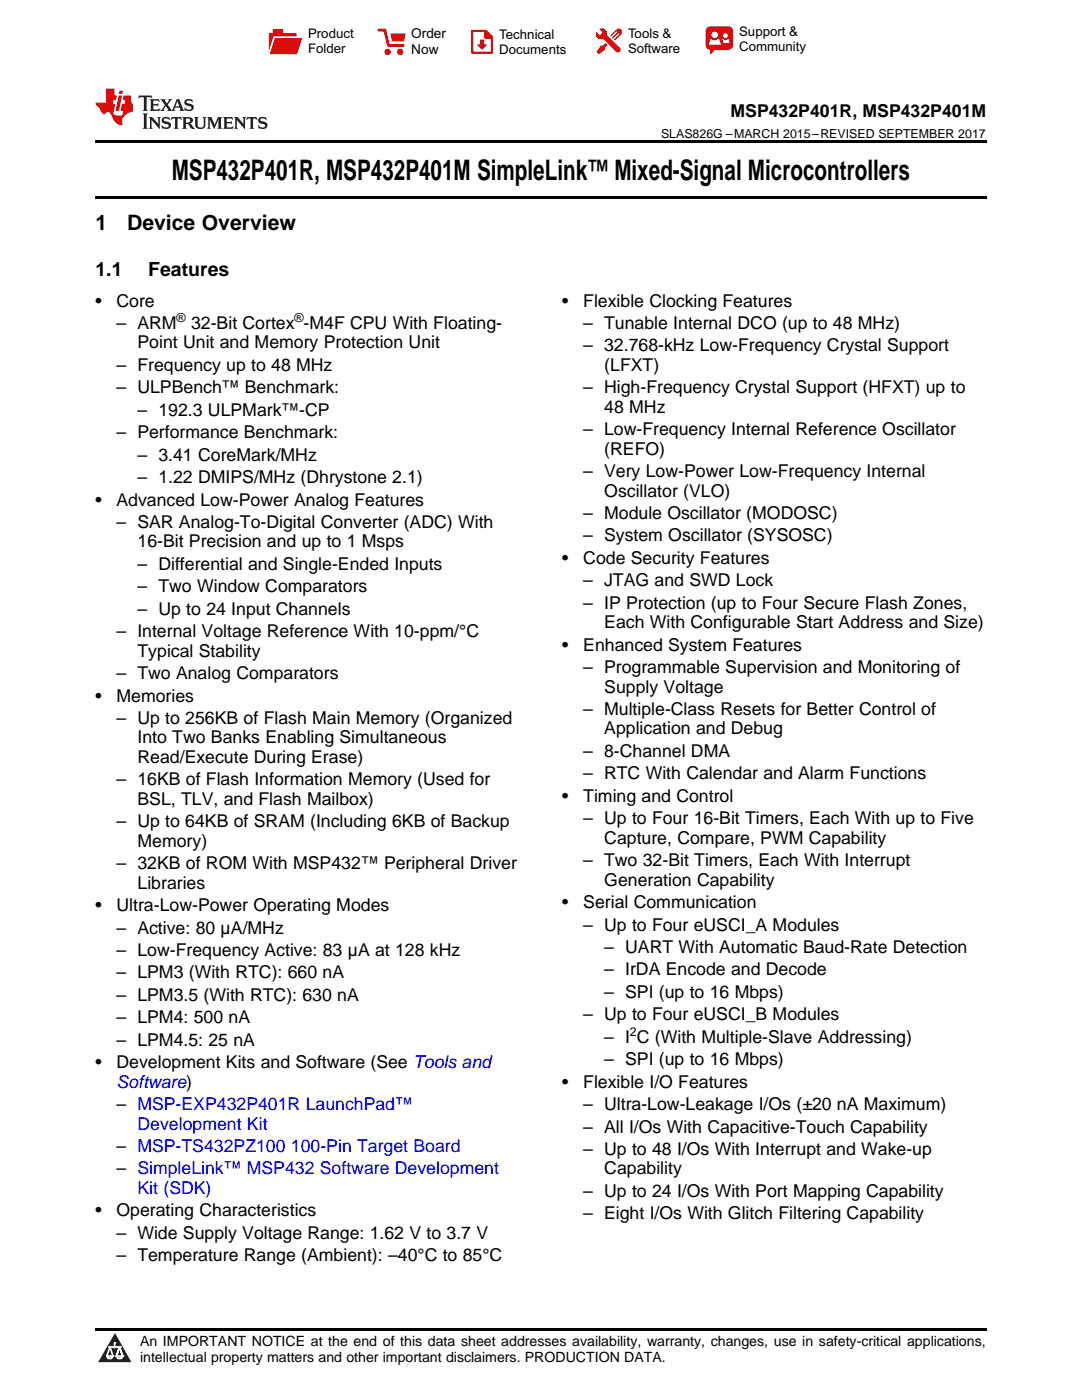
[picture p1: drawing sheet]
<svg xmlns="http://www.w3.org/2000/svg" width="216mm" height="279mm" viewBox="0 0 216 279" stroke-linecap="round" stroke-linejoin="round" font-family="sans-serif">
<defs><g id="words">
<text font-size="5.6" x="34.3" y="36">MSP432P401R, MSP432P401M SimpleLink™ Mixed-Signal Microcontrollers</text>
<g font-size="4.2">
<text x="19" y="45.9">1</text>
<text x="25.4" y="45.9">Device Overview</text>
</g>
<g font-size="3.9">
<text x="19" y="55.1">1.1</text>
<text x="29.6" y="55.1">Features</text>
</g>
<g font-size="3.5">
<text x="145.8" y="23.3">MSP432P401R, MSP432P401M</text>
<text x="19" y="61.2">•</text>
<text x="23.2" y="61.2">Core</text>
<text x="23.2" y="65.7">– ARM</text>
<text x="38.1" y="65.7">32-Bit Cortex -M4F CPU With Floating-</text>
<text x="112.2" y="61.2">•</text>
<text x="116.4" y="61.2">Flexible Clocking Features</text>
<text x="116.4" y="65.7">– Tunable Internal DCO (up to 48 MHz)</text>
<text x="27.4" y="69.5">Point Unit and Memory Protection Unit</text>
<text x="116.4" y="70.1">– 32.768-kHz Low-Frequency Crystal Support</text>
<text x="23.2" y="74">– Frequency up to 48 MHz</text>
<text x="120.6" y="74">(LFXT)</text>
<text x="23.2" y="78.5">– ULPBench™ Benchmark:</text>
<text x="27.4" y="83">– 192.3 ULPMark™-CP</text>
<text x="116.4" y="78.5">– High-Frequency Crystal Support (HFXT) up to</text>
<text x="120.6" y="82.4">48 MHz</text>
<text x="23.2" y="87.5">– Performance Benchmark:</text>
<text x="116.4" y="86.9">– Low-Frequency Internal Reference Oscillator</text>
<text x="27.4" y="91.9">– 3.41 CoreMark/MHz</text>
<text x="116.4" y="95.2">– Very Low-Power Low-Frequency Internal</text>
<text x="120.6" y="90.7">(REFO)</text>
<text x="19" y="100.9">•</text>
<text x="23.2" y="100.9">Advanced Low-Power Analog Features</text>
<text x="27.4" y="96.4">– 1.22 DMIPS/MHz (Dhrystone 2.1)</text>
<text x="120.6" y="99.1">Oscillator (VLO)</text>
<text x="23.2" y="105.4">– SAR Analog-To-Digital Converter (ADC) With</text>
<text x="116.4" y="103.6">– Module Oscillator (MODOSC)</text>
<text x="27.4" y="109.3">16-Bit Precision and up to 1 Msps</text>
<text x="27.4" y="113.7">– Differential and Single-Ended Inputs</text>
<text x="112.2" y="112.5">•</text>
<text x="116.4" y="108.1">– System Oscillator (SYSOSC)</text>
<text x="116.4" y="112.5">Code Security Features</text>
<text x="27.4" y="118.2">– Two Window Comparators</text>
<text x="116.4" y="117">– JTAG and SWD Lock</text>
<text x="27.4" y="122.7">– Up to 24 Input Channels</text>
<text x="116.4" y="121.5">– IP Protection (up to Four Secure Flash Zones,</text>
<text x="120.6" y="125.4">Each With Configurable Start Address and Size)</text>
<text x="23.2" y="127.2">– Internal Voltage Reference With 10-ppm/°C</text>
<text x="27.4" y="131.1">Typical Stability</text>
<text x="112.2" y="129.9">•</text>
<text x="116.4" y="129.9">Enhanced System Features</text>
<text x="23.2" y="135.5">– Two Analog Comparators</text>
<text x="116.4" y="134.3">– Programmable Supervision and Monitoring of</text>
<text x="19" y="140">•</text>
<text x="23.2" y="140">Memories</text>
<text x="116.4" y="142.7">– Multiple-Class Resets for Better Control of</text>
<text x="120.6" y="138.2">Supply Voltage</text>
<text x="23.2" y="144.5">– Up to 256KB of Flash Main Memory (Organized</text>
<text x="27.4" y="148.4">Into Two Banks Enabling Simultaneous</text>
<text x="120.6" y="146.6">Application and Debug</text>
<text x="27.4" y="152.3">Read/Execute During Erase)</text>
<text x="116.4" y="151.1">– 8-Channel DMA</text>
<text x="116.4" y="155.5">– RTC With Calendar and Alarm Functions</text>
<text x="23.2" y="156.7">– 16KB of Flash Information Memory (Used for</text>
<text x="27.4" y="160.6">BSL, TLV, and Flash Mailbox)</text>
<text x="112.2" y="160">•</text>
<text x="116.4" y="160">Timing and Control</text>
<text x="23.2" y="165.1">– Up to 64KB of SRAM (Including 6KB of Backup</text>
<text x="116.4" y="164.5">– Up to Four 16-Bit Timers, Each With up to Five</text>
<text x="23.2" y="173.5">– 32KB of ROM With MSP432™ Peripheral Driver</text>
<text x="27.4" y="169">Memory)</text>
<text x="116.4" y="172.9">– Two 32-Bit Timers, Each With Interrupt</text>
<text x="120.6" y="168.4">Capture, Compare, PWM Capability</text>
<text x="27.4" y="177.3">Libraries</text>
<text x="120.6" y="176.7">Generation Capability</text>
<text x="19" y="181.8">•</text>
<text x="23.2" y="181.8">Ultra-Low-Power Operating Modes</text>
<text x="112.2" y="181.2">•</text>
<text x="116.4" y="181.2">Serial Communication</text>
<text x="116.4" y="185.7">– Up to Four eUSCI_A Modules</text>
<text x="23.2" y="186.3">– Active: 80 µA/MHz</text>
<text x="23.2" y="190.8">– Low-Frequency Active: 83 µA at 128 kHz</text>
<text x="120.6" y="190.2">– UART With Automatic Baud-Rate Detection</text>
<text x="23.2" y="195.3">– LPM3 (With RTC): 660 nA</text>
<text x="120.6" y="194.7">– IrDA Encode and Decode</text>
<text x="23.2" y="199.7">– LPM3.5 (With RTC): 630 nA</text>
<text x="116.4" y="203.6">– Up to Four eUSCI_B Modules</text>
<text x="120.6" y="199.1">– SPI (up to 16 Mbps)</text>
<text x="23.2" y="204.2">– LPM4: 500 nA</text>
<text x="23.2" y="208.7">– LPM4.5: 25 nA</text>
<text x="120.6" y="208.1">– I C (With Multiple-Slave Addressing)</text>
<text x="19" y="213.2">•</text>
<text x="23.2" y="213.2">Development Kits and Software (See Tools and</text>
<text x="120.6" y="212.6">– SPI (up to 16 Mbps)</text>
<text x="23.2" y="221.5">– MSP-EXP432P401R LaunchPad™</text>
<text x="112.2" y="217.1">•</text>
<text x="116.4" y="217.1">Flexible I/O Features</text>
<text x="116.4" y="221.5">– Ultra-Low-Leakage I/Os (±20 nA Maximum)</text>
<text x="116.4" y="226">– All I/Os With Capacitive-Touch Capability</text>
<text x="23.2" y="229.9">– MSP-TS432PZ100</text>
<text x="116.4" y="230.5">– Up to 48 I/Os With Interrupt and Wake-up</text>
<text x="23.2" y="234.4">– SimpleLink™ MSP432 Software Development</text>
<text x="116.4" y="238.9">– Up to 24 I/Os With Port Mapping Capability</text>
<text x="120.6" y="234.4">Capability</text>
<text x="19" y="242.7">•</text>
<text x="23.2" y="242.7">Operating Characteristics</text>
<text x="116.4" y="243.3">– Eight I/Os With Glitch Filtering Capability</text>
<text x="23.2" y="247.2">– Wide Supply Voltage Range: 1.62 V to 3.7 V</text>
<text x="23.2" y="251.7">– Temperature Range (Ambient): –40°C to 85°C</text>
</g>
<g font-size="3.5" fill="#00f">
<text x="23.2" y="217.1">Software)</text>
<text x="27.4" y="225.4">Development Kit</text>
<text x="58.1" y="229.9">100-Pin Target Board</text>
<text x="27.4" y="238.3">Kit (SDK)</text>
</g>
<g font-size="2.8">
<text x="27.9" y="268.6">An IMPORTANT NOTICE at the end of this data sheet addresses availability, warranty, changes, use in safety-critical applications,</text>
<text x="27.9" y="271.8">intellectual property matters and other important disclaimers. PRODUCTION DATA.</text>
</g>
<g font-size="2.7">
<text x="82.1" y="7.7">Order</text>
<text x="82.1" y="10.7">Now</text>
</g>
<g font-size="2.6">
<text x="61.5" y="7.6">Product</text>
<text x="61.5" y="10.6">Folder</text>
<text x="99.6" y="7.8">Technical</text>
<text x="99.6" y="10.8">Documents</text>
<text x="125.3" y="7.6">Tools &amp;</text>
<text x="125.3" y="10.6">Software</text>
<text x="147.5" y="7.2">Support &amp;</text>
<text x="147.5" y="10.2">Community</text>
</g>
<g font-size="2.5">
<text x="131.9" y="27.4">SLAS826G –MARCH 2015–REVISED SEPTEMBER 2017</text>
<text x="35.2" y="64.2">®</text>
<text x="58.8" y="64.2">®</text>
<text x="125.7" y="206.7">2</text>
</g>
</g></defs>
<path d="M22.9 266l3.3 5.9h-6.6z" fill="#231f20"/>
<path d="M21.3 270.6h1.2l-.3 .5h-.3a.53 .53 0 0 1-.6-.5z" fill-rule="evenodd" fill="#fff"/>
<path d="M21.3 270.6h1.2l-.3 .5h-.3a.53 .53 0 0 1-.6-.5z" fill="none" stroke="#231f20" stroke-width=".33"/>
<path d="M21.3 270.6l1.2 .1-.3 .4h-.5z" fill="none" stroke="#fff" stroke-width=".33"/>
<path d="M22.9 268.9h.1" fill="none" stroke="#fff" stroke-width=".33"/>
<path d="M22.9 268v.9z" fill="#fff"/>
<path d="M22.9 268v.9z" fill="none" stroke="#fff" stroke-width=".33"/>
<circle cx="22.9" cy="268" r=".16" fill="#fff"/>
<path d="M21.8 268.8h.1" fill="none" stroke="#fff" stroke-width=".33"/>
<path d="M21.8 268.8h2.2z" fill="#fff"/>
<path d="M21.8 268.8h2.2z" fill="none" stroke="#fff" stroke-width=".33"/>
<circle cx="24" cy="268.8" r=".16" fill="#fff"/>
<path d="M23.2 270.6h.1" fill="none" stroke="#fff" stroke-width=".33"/>
<path d="M23.8 268.8l-.6 1.8z" fill="#fff"/>
<path d="M23.8 268.8l-.6 1.8z" fill="none" stroke="#fff" stroke-width=".33"/>
<path d="M23.8 268.8l.7 1.8z" fill="#fff"/>
<path d="M23.8 268.8l.7 1.8z" fill="none" stroke="#fff" stroke-width=".33"/>
<path d="M24.4 270.6h.1" fill="none" stroke="#fff" stroke-width=".33"/>
<circle cx="21.3" cy="270.6" r=".16" fill="#fff"/>
<path d="M22 268.8l-.7 1.8z" fill="#fff"/>
<path d="M22 268.8l-.7 1.8z" fill="none" stroke="#fff" stroke-width=".33"/>
<path d="M22 268.8l.5 1.8z" fill="#fff"/>
<path d="M22 268.8l.5 1.8z" fill="none" stroke="#fff" stroke-width=".33"/>
<circle cx="22.5" cy="270.6" r=".16" fill="#fff"/>
<path d="M23.3 270.6h1.2a.63 .63 0 0 1-.6 .5 .63 .63 0 0 1-.6-.5z" fill-rule="evenodd" fill="#fff"/>
<path d="M23.3 270.6h1.2a.63 .63 0 0 1-.6 .5 .63 .63 0 0 1-.6-.5z" fill="none" stroke="#231f20" stroke-width=".33"/>
<path d="M23.3 270.6h1.2l-.4 .5h-.5z" fill="none" stroke="#fff" stroke-width=".33"/>
<path d="M23.2 270.6h.1" fill="none" stroke="#fff" stroke-width=".33"/>
<circle cx="24.5" cy="270.6" r=".16" fill="#fff"/>
<path d="M19 39.1h177.8v.5h-177.8zM19 28h177.8v.5h-177.8zM19 265.1h177.8v.5h-177.8z" fill="#000"/>
<path d="M27.7 19.1l-.1 .6 .6-.3h.5v.2v2.2l-.2 .3h1l-.2-.3v-2.2v-.2h.5l.6 .3-.2-.6zM29.9 19.8l.2 .4v1.6l-.2 .3h1.9l.1-.6a1.09 1.09 0 0 1-1.3 .2v-.7h.6l.4 .2v-.6l-.2 .2h-.8v-.6l.2-.1a1.01 1.01 0 0 1 1 .3l-.1-.6zM32 19.8l.9 1.2-1 1.1h.9l-.2-.2 .5-.7 .5 .7-.3 .2h1.7l-.2-.2 .1-.4h1l.1 .4-.2 .2h1l-.3-.3-.7-2h-.5l-1 2.2-.8-1.1 .9-1.1h-.9l.2 .2-.4 .7-.4-.7 .2-.2zM35.4 20.2l.4 1h-.8zM37 19.9a.66 .66 0 0 0-.2 .8 .66 .66 0 0 0 .6 .4l.7 .2 .1 .2a.8 .8 0 0 1-.7 .4 .8 .8 0 0 1-.7-.5l.1 .7 .2-.1a.94 .94 0 0 0 1.1 .1 .94 .94 0 0 0 .4-.9 1.48 1.48 0 0 0-1.3-.6v-.4a1.1 1.1 0 0 1 1.2 .2l-.2-.6-.2 .1-.5-.1zM28.5 22.6l.2 .4v2.3l-.2 .4h1l-.2-.4v-2.3l.2-.4zM29.7 23.4l.2 .3v1.6l-.2 .4h.8l-.3-.4 .1-1.3 1.6 1.7v-2l.2-.3h-.7l.2 .2v1.1l-1.2-1.3zM32.5 23.5a.66 .66 0 0 0-.2 .7 .66 .66 0 0 0 .6 .5l.6 .1 .2 .3a.8 .8 0 0 1-.8 .4 .8 .8 0 0 1-.7-.5l.2 .7 .2-.1a.94 .94 0 0 0 1 .1 .94 .94 0 0 0 .5-1 1.47 1.47 0 0 0-1.3-.6l-.1-.3a1.1 1.1 0 0 1 1.3 .2l-.2-.6-.2 .1-.5-.2zM34.3 23.4l-.2 .6a.64 .64 0 0 1 .8-.3v1.6l-.2 .4h1l-.3-.4 .1-1.6a.66 .66 0 0 1 .8 .3l-.2-.6zM36.3 23.4l.3 .3v1.6l-.3 .4h1l-.2-.2v-.8l.5 .1 .1 .1a.8 .8 0 0 0 1.2 .7l-1-1a.62 .62 0 0 0 .6-.6 .62 .62 0 0 0-.6-.6zM37.1 23.7h.1a.48 .48 0 0 1 .6 0 .48 .48 0 0 1 .1 .6l-.2 .1-.6 .1zM38.7 23.4l.2 .2a2.29 2.29 0 0 0 .4 2 1.05 1.05 0 0 0 1.7-.7v-1.3l.2-.2h-.8l.2 .3v1.2a.61 .61 0 0 1-.6 .6 .61 .61 0 0 1-.6-.6v-1.2l.3-.3zM41.3 23.4l.3 .3v1.6l-.3 .4h.8l-.2-.4v-1.4l.8 1.8 .9-1.8v1.4l-.2 .4h.9l-.2-.4v-1.6l.2-.3h-.8l-.7 1.5-.6-1.5zM44.5 23.4l.2 .3v1.6l-.2 .4h1.9l.2-.6a1.1 1.1 0 0 1-1.4 .2v-.7h.6l.4 .2v-.7l-.2 .2h-.8v-.5l.2-.2a1.02 1.02 0 0 1 1.1 .3l-.2-.5zM46.7 23.4l.2 .3v1.6l-.2 .4h.8l-.3-.4 .1-1.3 1.6 1.7v-2l.2-.3h-.7l.2 .2v1.1l-1.2-1.3zM49.3 23.4l-.1 .6a.64 .64 0 0 1 .8-.3v1.6l-.3 .4h1l-.2-.4v-1.6a.66 .66 0 0 1 .8 .3l-.1-.6zM51.7 23.5a.66 .66 0 0 0-.2 .7 .66 .66 0 0 0 .7 .5l.6 .1 .1 .3a.8 .8 0 0 1-.7 .4 .8 .8 0 0 1-.7-.5l.1 .7 .2-.1a.94 .94 0 0 0 1.1 .1 .94 .94 0 0 0 .4-1 1.48 1.48 0 0 0-1.2-.6l-.1-.3a1.1 1.1 0 0 1 1.2 .2l-.2-.6-.1 .1-.6-.2z" fill="#231f20"/>
<path d="M21.1 17.7v2.8h-2v.3l.9 1a.96 .96 0 0 0 1 .9 .59 .59 0 0 1 .5-.3 .59 .59 0 0 1 .5 .3l.4 .8a1.61 1.61 0 0 0 2.1 1.3 1.63 1.63 0 0 1 1.1-2.2l.9-.4v-1.5a1.6 1.6 0 0 1-.4-1.6h-1.4l-.2 .9h.5l-.2 .8h-.5l-.2 1v.3h.5l-.2 .9h-.7a.74 .74 0 0 1-1-.6l.3-1.6h-.5l.2-.8h.5l.1-.9h-.4v-1.4zM23.7 19.1l-.7 3h.8l.6-3zM23.8 18.1l-.1 .7h.7l.2-.7z" fill="#ee1d23"/>
<g fill="#d60000">
<path d="M54.4 5.8h2v.8h2.8v4.2h-5.5v-4.2h.7z" fill-rule="evenodd"/>
<path d="M54.7 7.5h5.6l-1 3.3h-5.6z" fill-rule="evenodd"/>
</g>
<path d="M54.6 7.4h5.8l-.1 .1h-5.5l-1.1 3.3z" fill-rule="evenodd" fill="#fff"/>
<path d="M54.6 7.4h5.8l-.1 .1h-5.5l-1.1 3.3z" fill="none" stroke="#fff" stroke-width=".2"/>
<path d="M75.6 6h1.2l.7 3.1h3" fill="none" stroke="#d60000" stroke-width=".56"/>
<g fill="#d60000">
<path d="M77.9 6.7h3.1l-.4 1.5h-2.3z" fill-rule="evenodd"/>
<circle cx="77.3" cy="10.4" r=".64"/>
<circle cx="79.9" cy="10.4" r=".64"/>
</g>
<path d="M94.2 6.2h2.7l1.3 1.2v3.1h-4z" fill="none" stroke="#d60000" stroke-width=".44"/>
<g fill="#d60000">
<path d="M95.8 7.9h.8v1h.6l-1 1.1-1-1v-.1h.6z" fill-rule="evenodd"/>
<path d="M96.6 6.2h.3l1.3 1.2v.4h-1.3l-.3-.4z" fill-rule="evenodd"/>
<path d="M119.6 5.7h.9l.6 .6 .1 .7 2.5 2.5-.8 .8-2.3-2.3-1.1-.2-.6-.6v-.8l.7 .6 .5-.4v-.2l-.4-.5z" fill-rule="evenodd"/>
<path d="M119.9 9.1h.4l.5-.5 .4 .4-.5 .5v.4l-1.2 .9-.5-.5z" fill-rule="evenodd"/>
<path d="M123 5.9a.67 .67 0 0 1 .9 0 .67 .67 0 0 1 0 .9z" fill-rule="evenodd"/>
<path d="M123 5.9l.9 .9-1.2 1.2h-.2l.1-.2 .9-.9 .1-.2h-.3l-.9 1h-.2v-.2l.9-1 .1-.2h-.3l-.9 1h-.2v-.2z" fill-rule="evenodd"/>
<circle cx="123.3" cy="9.9" r=".54"/>
</g>
<path d="M121.1 6.3l-.1 .7" fill="none" stroke="#d60000" stroke-width=".2"/>
<g fill="#d60000">
<path d="M141.1 5.5l.6-.2h3.6a.95 .95 0 0 1 1 .9v2.8a.95 .95 0 0 1-1 .9h-3.6a.95 .95 0 0 1-.9-.9v-2.8z" fill-rule="evenodd"/>
<path d="M141.7 9.9h.9l-.7 .9h-.2z" fill-rule="evenodd"/>
</g>
<g fill="#fff">
<path d="M144.3 8.6h1.3z"/>
<path d="M141.8 7.8h.3l.1 .2h.8l.2-.2h.3l.4 1.1h-2.5z" fill-rule="evenodd"/>
<path d="M144.2 7.8h.2l.2 .2h.4l.2-.2h.2l.2 .8h-1.3z" fill-rule="evenodd"/>
<circle cx="142.6" cy="6.9" r=".65"/>
<circle cx="144.8" cy="7.1" r=".48"/>
</g>
<use href="#words"/>
</svg>
